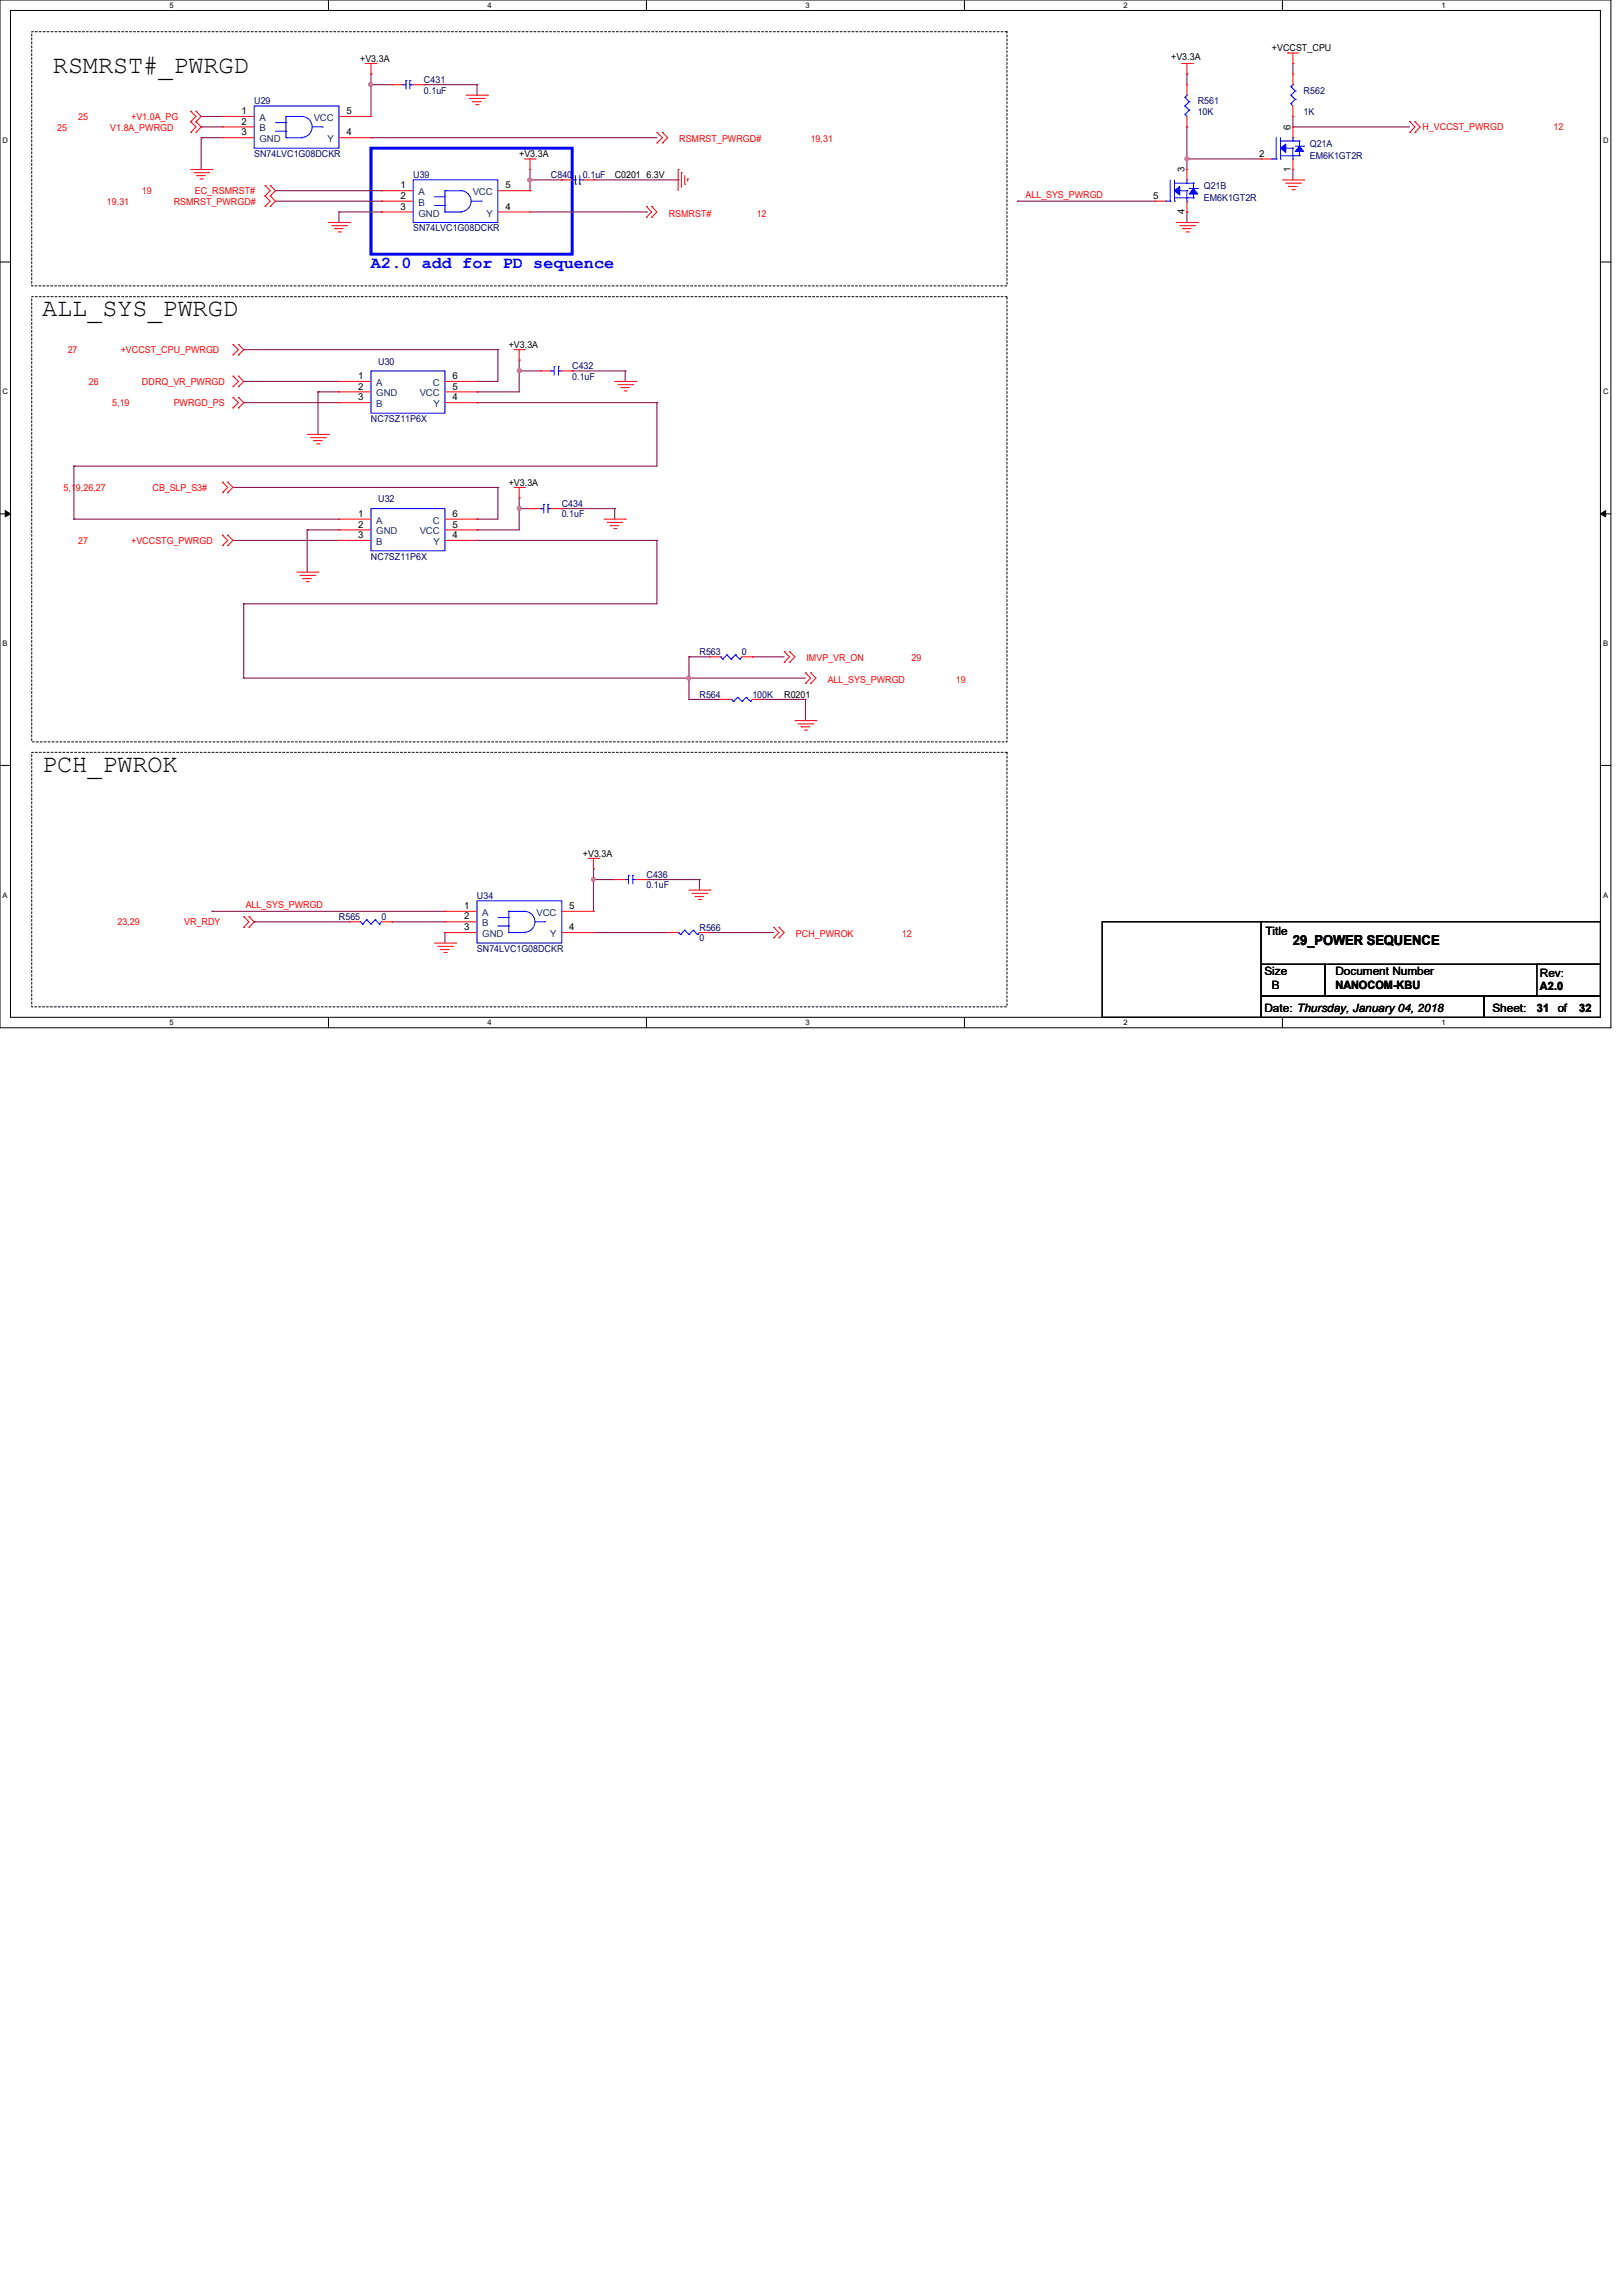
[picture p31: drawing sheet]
<svg xmlns="http://www.w3.org/2000/svg" width="210mm" height="297mm" viewBox="0 0 210 297" stroke-linecap="round" stroke-linejoin="round" font-family="sans-serif">
<defs><g id="words">
<g font-size="3.3">
<text x="6.9" y="9.4">RSMRST#_PWRGD</text>
<text x="5.5" y="40.9">ALL_SYS_PWRGD</text>
<text x="5.5" y="99.9">PCH_PWROK</text>
</g>
<text font-size="2.2" fill="#00f" x="48" y="34.7">A2.0 add for PD sequence</text>
<text font-size="1.8" x="167.3" y="122.3">29_POWER SEQUENCE</text>
<g font-size="1.5">
<text x="163.7" y="120.9">Title</text>
<text x="163.6" y="130.9">Date: Thursday, January 04, 2018</text>
<text x="163.6" y="126.2">Size</text>
<text x="164.6" y="127.9">B</text>
<text x="172.8" y="126.2">Document Number</text>
<text x="172.8" y="127.9">NANOCOM-KBU</text>
<text x="193.1" y="130.9">Sheet:</text>
<text x="198.9" y="130.9">31</text>
<text x="199.3" y="126.4">Rev:</text>
<text x="199.3" y="128.1">A2.0</text>
<text x="201.6" y="130.9">of</text>
<text x="204.3" y="130.9">32</text>
</g>
<g font-size="1.2">
<text x="46.6" y="8">+V3.3A</text>
<text x="151.5" y="7.7">+V3.3A</text>
<text x="164.6" y="6.6">+VCCST_CPU</text>
<text x="31.2" y="14.8">1</text>
<text x="31.2" y="16.1">2</text>
<text x="31.2" y="17.5">3</text>
<text x="44.8" y="14.8">5</text>
<text x="44.8" y="17.5">4</text>
<text x="167" y="16.8" transform="rotate(-90 167 16.8)">6</text>
<text x="67.2" y="20.3">+V3.3A</text>
<text x="79.5" y="23.1">C0201 6.3V</text>
<text x="153.3" y="22.3" transform="rotate(-90 153.3 22.3)">3</text>
<text x="162.9" y="20.3">2</text>
<text x="167" y="22.2" transform="rotate(-90 167 22.2)">1</text>
<text x="51.8" y="24.4">1</text>
<text x="51.8" y="25.7">2</text>
<text x="51.8" y="27.1">3</text>
<text x="65.4" y="24.4">5</text>
<text x="65.4" y="27.1">4</text>
<text x="149.2" y="25.7">5</text>
<text x="153.3" y="27.7" transform="rotate(-90 153.3 27.7)">4</text>
<text x="65.8" y="45">+V3.3A</text>
<text x="46.4" y="49.1">1</text>
<text x="46.4" y="50.4">2</text>
<text x="46.4" y="51.8">3</text>
<text x="58.5" y="51.8">4</text>
<text x="58.5" y="50.4">5</text>
<text x="58.5" y="49.1">6</text>
<text x="65.8" y="62.9">+V3.3A</text>
<text x="46.4" y="66.9">1</text>
<text x="46.4" y="68.3">2</text>
<text x="46.4" y="69.6">3</text>
<text x="58.5" y="69.6">4</text>
<text x="58.5" y="68.3">5</text>
<text x="58.5" y="66.9">6</text>
<text x="101.5" y="90.3">R0201</text>
<text x="75.4" y="110.9">+V3.3A</text>
<text x="60.1" y="117.6">1</text>
<text x="60.1" y="119">2</text>
<text x="73.7" y="117.6">5</text>
<text x="60.1" y="120.4">3</text>
<text x="73.7" y="120.4">4</text>
</g>
<g font-size="1.2" fill="#000080">
<text x="54.9" y="10.7">C431</text>
<text x="32.9" y="13.5">U29</text>
<text x="54.9" y="12.1">0.1uF</text>
<text x="155" y="13.5">R561</text>
<text x="155" y="14.9">10K</text>
<text x="168.7" y="12.1">R562</text>
<text x="168.7" y="14.9">1K</text>
<text x="32.9" y="20.3">SN74LVC1G08DCKR</text>
<text x="53.5" y="23.1">U39</text>
<text x="71.3" y="23.1">C840</text>
<text x="75.4" y="23.1">0.1uF</text>
<text x="169.5" y="19">Q21A</text>
<text x="169.5" y="20.6">EM6K1GT2R</text>
<text x="53.5" y="29.9">SN74LVC1G08DCKR</text>
<text x="155.8" y="24.4">Q21B</text>
<text x="155.8" y="26.1">EM6K1GT2R</text>
<text x="48.9" y="47.2">U30</text>
<text x="74" y="47.8">C432</text>
<text x="74" y="49.1">0.1uF</text>
<text x="48" y="54.6">NC7SZ11P6X</text>
<text x="48.9" y="65">U32</text>
<text x="72.7" y="65.6">C434</text>
<text x="72.7" y="67">0.1uF</text>
<text x="48" y="72.4">NC7SZ11P6X</text>
<text x="90.5" y="84.8">R563</text>
<text x="96" y="84.8">0</text>
<text x="90.5" y="90.3">R564</text>
<text x="97.4" y="90.3">100K</text>
<text x="83.6" y="113.6">C436</text>
<text x="43.9" y="119.1">R565</text>
<text x="49.4" y="119.1">0</text>
<text x="61.7" y="116.3">U34</text>
<text x="83.6" y="115">0.1uF</text>
<text x="61.7" y="123.2">SN74LVC1G08DCKR</text>
<text x="90.5" y="120.4">R566</text>
<text x="90.5" y="121.8">0</text>
</g>
<g font-size="1.2" fill="#f00">
<text x="7.4" y="16.9">25</text>
<text x="10.1" y="15.5">25</text>
<text x="14.3" y="16.9">V1.8A_PWRGD</text>
<text x="17" y="15.5">+V1.0A_PG</text>
<text x="184.1" y="16.8">H_VCCST_PWRGD</text>
<text x="201" y="16.8">12</text>
<text x="87.9" y="18.4">RSMRST_PWRGD#</text>
<text x="104.9" y="18.4">19,31</text>
<text x="13.8" y="26.5">19,31</text>
<text x="18.4" y="25.1">19</text>
<text x="22.5" y="26.5">RSMRST_PWRGD#</text>
<text x="25.2" y="25.1">EC_RSMRST#</text>
<text x="86.5" y="28">RSMRST#</text>
<text x="97.9" y="28">12</text>
<text x="132.7" y="25.6">ALL_SYS_PWRGD</text>
<text x="8.8" y="45.7">27</text>
<text x="15.6" y="45.7">+VCCST_CPU_PWRGD</text>
<text x="11.5" y="49.8">26</text>
<text x="14.5" y="52.6">5,19</text>
<text x="18.4" y="49.8">DDRQ_VR_PWRGD</text>
<text x="22.5" y="52.6">PWRGD_PS</text>
<text x="8.2" y="63.5">5,19,26,27</text>
<text x="19.7" y="63.5">CB_SLP_S3#</text>
<text x="10.1" y="70.4">27</text>
<text x="17" y="70.4">+VCCSTG_PWRGD</text>
<text x="104.3" y="85.6">IMVP_VR_ON</text>
<text x="107.1" y="88.3">ALL_SYS_PWRGD</text>
<text x="117.9" y="85.6">29</text>
<text x="123.7" y="88.3">19</text>
<text x="15.2" y="119.8">23,29</text>
<text x="23.8" y="119.8">VR_RDY</text>
<text x="31.8" y="117.5">ALL_SYS_PWRGD</text>
<text x="103" y="121.3">PCH_PWROK</text>
<text x="116.7" y="121.3">12</text>
</g>
<g font-size="1.2" fill="#004080">
<text x="33.6" y="15.7">A</text>
<text x="33.6" y="17">B</text>
<text x="40.6" y="15.7">VCC</text>
<text x="33.6" y="18.4">GND</text>
<text x="42.4" y="18.4">Y</text>
<text x="54.1" y="25.3">A</text>
<text x="54.1" y="26.6">B</text>
<text x="54.1" y="28">GND</text>
<text x="61.2" y="25.3">VCC</text>
<text x="62.9" y="28">Y</text>
<text x="48.7" y="50">A</text>
<text x="48.7" y="51.3">GND</text>
<text x="48.7" y="52.7">B</text>
<text x="54.3" y="51.3">VCC</text>
<text x="56" y="50">C</text>
<text x="56.1" y="52.7">Y</text>
<text x="48.7" y="67.8">A</text>
<text x="48.7" y="69.2">GND</text>
<text x="48.7" y="70.5">B</text>
<text x="54.3" y="69.2">VCC</text>
<text x="56" y="67.8">C</text>
<text x="56.1" y="70.5">Y</text>
<text x="62.4" y="118.5">A</text>
<text x="62.4" y="119.9">B</text>
<text x="69.4" y="118.5">VCC</text>
<text x="62.4" y="121.3">GND</text>
<text x="71.2" y="121.3">Y</text>
</g>
<g font-size="1">
<text x="21.9" y="1">5</text>
<text x="63.1" y="1">4</text>
<text x="104.2" y="1">3</text>
<text x="145.4" y="1">2</text>
<text x="186.5" y="1">1</text>
<text x=".3" y="18.5">D</text>
<text x="207.4" y="18.5">D</text>
<text x=".3" y="51.1">C</text>
<text x="207.4" y="51.1">C</text>
<text x=".3" y="83.7">B</text>
<text x="207.4" y="83.7">B</text>
<text x=".3" y="116.2">A</text>
<text x="207.4" y="116.2">A</text>
<text x="21.9" y="132.7">5</text>
<text x="63.1" y="132.7">4</text>
<text x="104.2" y="132.7">3</text>
<text x="145.4" y="132.7">2</text>
<text x="186.5" y="132.7">1</text>
</g>
</g></defs>
<path d="M0 0h208.4v133h-208.4zM1.4 1.4h205.7v130.3h-205.7z" fill="none" stroke="#000" stroke-width=".13"/>
<g fill="#fff">
<path d="M21.9 .1h.6v1.1h-.6z"/>
<path d="M21.9 131.8h.6v1.1h-.6z"/>
</g>
<path d="M42.5 0v1.4M42.5 131.7v1.3" fill="none" stroke="#000" stroke-width=".13"/>
<g fill="#fff">
<path d="M63.1 .1h.5v1.1h-.5z"/>
<path d="M63.1 131.8h.5v1.1h-.5z"/>
</g>
<path d="M83.7 0v1.4M83.7 131.7v1.3" fill="none" stroke="#000" stroke-width=".13"/>
<g fill="#fff">
<path d="M104.2 .1h.6v1.1h-.6z"/>
<path d="M104.2 131.8h.6v1.1h-.6z"/>
</g>
<path d="M124.8 0v1.4M124.8 131.7v1.3" fill="none" stroke="#000" stroke-width=".13"/>
<g fill="#fff">
<path d="M145.4 .1h.5v1.1h-.5z"/>
<path d="M145.4 131.8h.5v1.1h-.5z"/>
</g>
<path d="M165.9 0v1.4M165.9 131.7v1.3" fill="none" stroke="#000" stroke-width=".13"/>
<g fill="#fff">
<path d="M186.5 .1h.6v1.1h-.6z"/>
<path d="M186.5 131.8h.6v1.1h-.6z"/>
<path d="M.3 17.6h.8v1.1h-.8z"/>
<path d="M207.4 17.6h.8v1.1h-.8z"/>
<path d="M.3 50.2h.8v1.1h-.8z"/>
<path d="M207.4 50.2h.8v1.1h-.8z"/>
</g>
<path d="M0 33.9h1.4M207.1 33.9h1.3" fill="none" stroke="#000" stroke-width=".13"/>
<g fill="#fff">
<path d="M.3 82.8h.7v1.1h-.7z"/>
<path d="M207.4 82.8h.7v1.1h-.7z"/>
</g>
<path d="M0 66.5h1.4M207.1 66.5h1.3" fill="none" stroke="#000" stroke-width=".13"/>
<path d="M.7 66.1l.7 .4-.7 .4zM207.1 66.5l.7-.4v.8z" fill="#000" stroke="#000" stroke-width=".13"/>
<g fill="#fff">
<path d="M.3 115.3h.7v1.1h-.7z"/>
<path d="M207.4 115.3h.7v1.1h-.7z"/>
</g>
<path d="M0 99.1h1.4M207.1 99.1h1.3M142.6 119.3h20.6v12.4h-20.6zM163.2 119.3h43.9v5.5h-43.9zM163.2 124.8h8.2v4.1h-8.2zM163.2 128.9h28.8v2.8h-28.8zM171.4 124.8h35.7v4.1h-35.7zM192 128.9h15.1v2.8h-15.1zM198.9 124.8h8.2v4.1h-8.2z" fill="none" stroke="#000" stroke-width=".13"/>
<path d="M4.1 4.1h126.2v32.9h-126.2zM4.1 38.4h126.2v57.6h-126.2zM4.1 97.4h126.2v32.9h-126.2z" fill="none" stroke="#000" stroke-width=".13" stroke-dasharray=".3"/>
<path d="M48 19.2h26v13.7h-26z" fill="none" stroke="#00f" stroke-width=".38"/>
<g fill="none" stroke="#800040" stroke-width=".13">
<path d="M26 16.4h.1M26 15.1h.1M26 17.8h.1M26 16.4h2.8M26 17.8h2.8M26 15.1h2.8M26 17.8v4.1M48 17.8h.1M48 11h.1M48 9.6h.1M48 17.8h37M48 11h2.7"/>
<path d="M48 9.6v5.5M54.9 11h.1M54.9 11h6.8M61.7 11h.1M61.7 11v1.3M153.6 16.4h.1M153.6 9.6h.1M153.6 9.6v1.4M153.6 16.4v5.5M167.3 16.4h.1M167.3 15.1h.1M167.3 8.2h.1"/>
<path d="M167.3 8.2v1.4M167.3 15.1v1.3M167.3 16.4h15.1M35.6 26h13.8M35.6 24.7h13.8M43.9 27.4h.1M43.9 27.4h5.5M43.9 27.4v1.4M49.4 24.7h.1M49.4 26h.1M49.4 27.4h.1M68.6 23.3h.1"/>
<path d="M68.6 24.7h.1M68.6 27.4h15.1M68.6 21.9v2.8M68.6 23.3h4.1M72.7 23.3h.1M76.8 23.3h11M83.7 27.4h.1M87.8 23.3h.1M131.7 26h.1M131.7 26h17.8M153.6 20.6h.1M153.6 27.4h.1"/>
<path d="M153.6 27.4v1.4M153.6 20.6h9.6M167.3 21.9h.1M167.3 21.9v1.4M31.5 49.4h.1M31.5 52.1h.1M31.5 45.3h.1M31.5 52.1h12.4M31.5 49.4h12.4M31.5 45.3h32.9M41.1 50.7h.1M41.1 50.7v5.5"/>
<path d="M41.1 50.7h2.8M61.7 52.1h.1M61.7 50.7h.1M61.7 49.4h.1M61.7 52.1h23.3M64.4 45.3h.1M64.4 45.3v4.1h-2.7M67.2 46.6h.1M67.2 48h.1M67.2 46.6v4.1h-5.5M67.2 48h2.7M74 48h.1"/>
<path d="M74 48h6.9M80.9 48h.1M80.9 48v1.4M85 52.1h.1M85 52.1v8.2h-75.4M9.6 67.2h.1M9.6 60.3h.1M9.6 67.2h34.3M9.6 60.3v6.9M30.1 69.9h.1M30.1 63.1h.1M30.1 69.9h13.8"/>
<path d="M30.1 63.1h34.3M31.5 78.1h.1M31.5 78.1v9.7M39.8 68.6h.1M39.8 68.6v5.4M39.8 68.6h4.1M61.7 69.9h.1M61.7 67.2h.1M61.7 68.6h.1M61.7 69.9h23.3M64.4 63.1h.1M64.4 63.1v4.1h-2.7"/>
<path d="M67.2 64.4h.1M67.2 65.8h.1M67.2 65.8h1.4M67.2 64.4v4.2h-5.5M72.7 65.8h.1M72.7 65.8h6.8M79.5 65.8h.1M79.5 65.8v1.4M85 69.9h.1M85 69.9v8.2h-53.5M31.5 87.8h.1M31.5 87.8h72.7"/>
<path d="M89.2 87.8h.1M89.2 90.5h.1M89.2 85h.1M89.2 90.5h4.1M89.2 85v5.5M89.2 85h2.7M97.4 85h.1M97.4 85h4.1M98.7 90.5h.1M98.7 90.5h5.5M104.2 90.5h.1M104.2 90.5v2.8"/>
<path d="M27.4 117.9h.1M27.4 117.9h30.2M32.9 119.3h.1M32.9 119.3h12.4M50.7 119.3h.1M50.7 119.3h6.9M76.8 113.8h.1M76.8 112.4h.1M76.8 113.8h2.7M76.8 112.4v5.5M83.7 113.8h.1M83.7 113.8h6.8"/>
<path d="M90.5 113.8h.1M90.5 113.8v1.4M57.6 120.7h.1M57.6 120.7v1.3M76.8 120.7h.1M76.8 120.7h9.6M91.9 120.7h.1M91.9 120.7h8.2"/>
</g>
<g fill="#f0f" stroke="#f0f" stroke-width=".13">
<circle cx="153.6" cy="20.5" r=".25"/>
<circle cx="67.2" cy="65.8" r=".25"/>
<circle cx="89.1" cy="87.8" r=".25"/>
<circle cx="67.2" cy="48" r=".25"/>
<circle cx="76.8" cy="113.8" r=".24"/>
<circle cx="48" cy="10.9" r=".25"/>
<circle cx="68.5" cy="23.3" r=".25"/>
</g>
<g fill="none" stroke="#f00" stroke-width=".13">
<path d="M24.7 15.7h.1M24.7 14.4h.1M24.7 17.1h.1M24.7 14.4l.7 .7-.7 .6M24.7 15.7l.7 .7-.7 .7M25.4 14.4h.1M25.4 15.7h.1M25.4 17.1h.1M25.4 14.4l.6 .7-.6 .6M25.4 15.7l.6 .7-.6 .7M28.8 15.1h.1M28.8 16.4h.1"/>
<path d="M28.8 17.8h.1M28.8 15.1h4.1M28.8 16.4h4.1M28.8 17.8h4.1M43.9 15.1h4.1M43.9 17.8h4.1M47.3 8.2h1.4M48 9.6h.1M48 15.1h.1M48 17.8h.1M48 8.2v1.4M48.7 8.2h.1"/>
<path d="M50.7 11h.1M50.7 11h1.4M53.5 11h1.4M54.9 11h.1M60.3 12.3h2.8M60.7 12.7h2M61.2 13.2h.1M61.2 13.2h1.1M61.6 13.5h.2M61.8 13.5h.1M62.7 12.7h.1M63.1 12.3h.1"/>
<path d="M85 17.1h.1M85 18.5h.1M85 17.1l.7 .7-.7 .7M85.7 17.1h.1M85.7 18.5h.1M85.7 17.1l.7 .7-.7 .7M152.9 8.2h1.4M153.6 9.6h.1M153.6 16.4h.1M153.6 11h.1M153.6 8.2v1.4M153.6 11v1.3"/>
<path d="M153.6 15.1v1.3M154.3 8.2h.1M166.6 6.9h.1M166.6 6.9h1.4M167.3 8.2h.1M167.3 16.4h.1M167.3 15.1h.1M167.3 9.6h.1M167.3 6.9v1.3M167.3 9.6v1.4M167.3 13.7v1.4M167.3 16.4v1.4"/>
<path d="M182.4 17.1h.1M182.4 15.7h.1M182.4 15.7l.7 .7-.7 .7M183.1 17.1h.1M183.1 15.7h.1M183.1 15.7l.7 .7-.7 .7M24.7 21.9h2.7M25.1 22.4h1.9M25.5 22.7h.1M25.5 22.7h1.1M25.9 23.2h.3M26.2 23.2h.1"/>
<path d="M27 22.4h.1M27.4 21.9h.1M34.3 25.4h.1M34.3 24h.1M34.3 26.7h.1M34.3 24l.7 .7-.7 .7M34.3 25.4l.7 .6-.7 .7M35 24h.1M35 25.4h.1M35 26.7h.1M35 24l.6 .7-.6 .7M35 25.4l.6 .6-.6 .7"/>
<path d="M42.5 28.8h2.8M42.9 29.2h1.9M43.3 29.6h.1M43.3 29.6h1.1M43.7 30h.3M44 30h.1M44.8 29.2h.1M45.3 28.8h.1M49.4 24.7h.1M49.4 26h.1M49.4 27.4h.1M49.4 26h4.1"/>
<path d="M49.4 24.7h4.1M49.4 27.4h4.1M64.4 24.7h4.2M64.4 27.4h4.2M67.9 20.6h1.4M68.6 21.9h.1M68.6 24.7h.1M68.6 27.4h.1M68.6 20.6v1.3M69.3 20.6h.1M72.7 23.3h.1M72.7 23.3h1.3"/>
<path d="M75.4 23.3h1.4M76.8 23.3h.1M83.7 26.7h.1M83.7 28.1h.1M83.7 26.7l.6 .7-.6 .7M84.3 26.7h.1M84.3 28.1h.1M84.3 26.7l.7 .7-.7 .7M87.8 21.9h.1M87.8 21.9v2.8M88.2 22.4h.1M88.2 22.4v1.9"/>
<path d="M88.6 23.8h.1M88.6 22.7v1.1M89 23.2h.1M89 23.2v.3M149.5 26h.1M149.5 26h1.4M152.2 28.8h2.8M152.7 29.2h1.9M153 29.6h.1M153 29.6h1.1M153.5 30h.3M153.6 21.9h.1"/>
<path d="M153.6 27.4h.1M153.6 21.9v1.4M153.6 26v1.4M153.8 30h.1M154.6 29.2h.1M155 28.8h.1M163.2 20.6h.1M163.2 20.6h1.4M165.9 23.3h2.8M166.4 23.7h1.9M166.8 24.1h.1M166.8 24.1h1.1"/>
<path d="M167.2 24.6h.3M167.3 21.9h.1M167.3 20.6v1.3M167.5 24.6h.1M168.3 23.7h.1M168.7 23.3h.1M30.1 50h.1M30.1 48.7h.1M30.1 52.8h.1M30.1 51.4h.1M30.1 45.9h.1M30.1 44.6h.1"/>
<path d="M30.1 48.7l.8 .7-.8 .6M30.1 51.4l.8 .7-.8 .7M30.1 44.6l.8 .7-.8 .6M30.9 48.7h.1M30.9 50h.1M30.9 51.4h.1M30.9 52.8h.1M30.9 44.6h.1M30.9 45.9h.1M30.9 48.7l.6 .7-.6 .6M30.9 51.4l.6 .7-.6 .7M30.9 44.6l.6 .7-.6 .6"/>
<path d="M39.8 56.2h2.7M40.2 56.6h1.9M40.6 57h.1M40.6 57h1.1M41 57.4h.3M41.3 57.4h.1M42.1 56.6h.1M42.5 56.2h.1M43.9 49.4h.1M43.9 50.7h.1M43.9 52.1h.1M43.9 49.4h4.1"/>
<path d="M43.9 50.7h4.1M43.9 52.1h4.1M57.6 49.4h4.1M57.6 50.7h4.1M57.6 52.1h4.1M61.7 52.1h.1M61.7 50.7h.1M61.7 49.4h.1M66.5 45.3h1.4M67.2 46.6h.1M67.2 45.3v1.3M67.9 45.3h.1"/>
<path d="M69.9 48h.1M69.9 48h1.4M72.7 48h1.3M74 48h.1M79.5 49.4h2.8M80 49.8h1.9M80.3 50.2h.1M80.3 50.2h1.1M80.8 50.6h.2M81 50.6h.1M81.9 49.8h.1M82.3 49.4h.1"/>
<path d="M28.8 70.6h.1M28.8 69.3h.1M28.8 63.8h.1M28.8 62.4h.1M28.8 69.3l.7 .6-.7 .7M28.8 62.4l.7 .7-.7 .7M29.5 69.3h.1M29.5 70.6h.1M29.5 62.4h.1M29.5 63.8h.1M29.5 69.3l.6 .6-.6 .7M29.5 62.4l.6 .7-.6 .7"/>
<path d="M38.4 74h2.7M38.8 74.5h1.9M39.2 74.9h.1M39.2 74.9h1.1M39.6 75.3h.3M39.9 75.3h.1M40.7 74.5h.1M41.1 74h.1M43.9 67.2h.1M43.9 68.6h.1M43.9 69.9h.1M43.9 67.2h4.1"/>
<path d="M43.9 68.6h4.1M43.9 69.9h4.1M57.6 67.2h4.1M57.6 68.6h4.1M57.6 69.9h4.1M61.7 69.9h.1M61.7 68.6h.1M61.7 67.2h.1M66.5 63.1h1.4M67.2 64.4h.1M67.2 63.1v1.3M67.9 63.1h.1"/>
<path d="M68.6 65.8h.1M68.6 65.8h1.3M71.3 65.8h1.4M72.7 65.8h.1M78.1 67.2h2.8M78.6 67.6h1.9M79 68h.1M79 68h1.1M79.4 68.4h.3M79.7 68.4h.1M80.5 67.6h.1M80.9 67.2h.1"/>
<path d="M91.9 85h.1M91.9 85h1.4M93.3 90.5h.1M93.3 90.5h1.3M96 85h1.4M97.4 85h.1M97.4 90.5h1.3M98.7 90.5h.1M101.5 84.3h.1M101.5 85.7h.1M101.5 84.3l.7 .7-.7 .7M102.2 84.3h.1"/>
<path d="M102.2 85.7h.1M102.2 84.3l.7 .7-.7 .7M102.9 93.3h2.7M103.3 93.7h1.9M103.7 94.1h.1M103.7 94.1h1.1M104.1 94.5h.3M104.2 87.1h.1M104.2 88.4h.1M104.2 87.1l.7 .7-.7 .6M104.4 94.5h.1M104.9 87.1h.1"/>
<path d="M104.9 88.4h.1M104.9 87.1l.7 .7-.7 .6M105.2 93.7h.1M105.6 93.3h.1M31.5 118.6h.1M31.5 118.6l.7 .7-.7 .7M32.2 118.6h.1M32.2 118.6l.7 .7-.7 .7M45.3 119.3h.1M45.3 119.3h1.3M49.4 119.3h1.3M50.7 119.3h.1"/>
<path d="M57.6 117.9h.1M57.6 119.3h.1M57.6 119.3h4.1M57.6 117.9h4.1M72.7 117.9h4.1M76.1 111.1h1.4M76.8 112.4h.1M76.8 117.9h.1M76.8 111.1v1.3M77.5 111.1h.1M79.5 113.8h.1M79.5 113.8h1.4"/>
<path d="M82.3 113.8h1.4M83.7 113.8h.1M89.2 115.2h2.7M89.5 115.6h2M90 116h.1M90 116h1.1M90.4 116.4h.2M90.6 116.4h.1M91.5 115.6h.1M91.9 115.2h.1M31.5 120h.1M32.2 120h.1"/>
<path d="M56.2 122h2.8M56.6 122.5h1.9M57 122.9h.1M57 122.9h1.1M57.4 123.3h.3M57.6 120.7h.1M57.6 120.7h4.1M57.7 123.3h.1M58.5 122.5h.1M59 122h.1M72.7 120.7h4.1M76.8 120.7h.1"/>
<path d="M86.4 120.7h.1M86.4 120.7h1.4M90.5 120.7h1.4M91.9 120.7h.1M100.1 120h.1M100.1 121.4h.1M100.1 120l.7 .7-.7 .7M100.8 120h.1M100.8 121.4h.1M100.8 120l.7 .7-.7 .7"/>
</g>
<g fill="none" stroke="#00f" stroke-width=".13">
<path d="M32.9 13.7h11v5.5h-11zM35.6 15.9h1.4M35.6 17h1.4M37 17.8h.1M37 15.1h.1M37 15.9h.1M37 17h.1M37 15.1h2.1a1.36 1.36 0 0 1 1.3 1.3 1.36 1.36 0 0 1-1.3 1.4M37 15.1v2.7M37 17.8h2.1M39.1 17.8h.1M40.4 16.4h1.3"/>
<path d="M41.7 16.4h.1M52.1 11h.1M52.1 11h.4M52.5 10.4h.1M52.5 10.4v1.1M53 10.4h.1M53 11h.1M53 11h.5M53 10.4v1.1M153.3 12.6h.1M153.3 14.8h.1M153.3 13.7h.1"/>
<path d="M153.3 12.6l.6 .6M153.3 14.8l.3 .3M153.3 13.7l.6 .6M153.6 12.3h.1M153.6 12.3l-.3 .3M153.9 14.3h.1M153.9 13.2h.1M153.9 14.3l-.6 .5M153.9 13.2l-.6 .5M165.1 17.8v2.8M165.7 17.8v2.8M165.7 18.2h2.4"/>
<path d="M166.4 19.2h.9M167 11.2h.1M167 13.4h.1M167 12.3h.1M167 11.2l.6 .6M167 13.4l.3 .3M167 12.3l.6 .6M167.3 18.2h.1M167.3 19.2h.1M167.3 17.8h.1M167.3 11h.1M167.3 17.8v.4"/>
<path d="M167.3 19.2v1.4M167.3 11l-.3 .2M167.6 12.9h.1M167.6 11.8h.1M167.6 18.9h1.1M167.6 12.9l-.6 .5M167.6 11.8l-.6 .5M168.1 19.6h.1M168.1 18.2h.1M168.1 18.9h.1M168.1 18.2v.7M168.1 19.6v.6"/>
<path d="M168.7 18.9h.1M53.5 23.3h10.9v5.5h-10.9zM56.2 25.5h1.4M56.2 26.6h1.4M57.6 27.4h.1M57.6 24.7h.1M57.6 25.5h.1M57.6 26.6h.1M57.6 24.7h2a1.36 1.36 0 0 1 1.4 1.3 1.36 1.36 0 0 1-1.4 1.4M57.6 24.7v2.7M57.6 27.4h2M59.6 27.4h.1"/>
<path d="M61 26h1.3M62.3 26h.1M74 23.3h.5M74.5 23.8h.1M74.5 23.3h.1M74.5 22.7v1.1M75 23.8h.1M75 22.7v1.1M75 23.3h.4M75.4 23.3h.1M150.9 26h.1M150.9 26h.5"/>
<path d="M151.4 26h.1M151.4 23.3v2.7M152 26h.1M152 23.3v2.7M152 23.7h2.4M152 25.6h2.4M152.7 24.7h.9M153.6 23.7h.1M153.6 25.6h.1M153.6 24.7h.1M153.6 26h.1M153.6 23.3h.1"/>
<path d="M153.6 23.3v.4M153.6 24.7v1.3M153.9 24.4h1.1M154.4 25.6h.1M154.4 25.1h.1M154.4 23.7h.1M154.4 24.4h.1M154.4 23.7v.7M154.4 25.1v.5M155 24.4h.1M164.6 20.6h.1M164.6 20.6h.5"/>
<path d="M165.1 20.6h.1M165.7 20.6h.1M165.7 20.2h2.4M167.3 20.2h.1M167.3 20.6h.1M168.1 20.2h.1M48 48h9.6v5.5h-9.6zM71.3 48h.1M71.3 48h.4M71.7 47.5h.1M71.7 47.5v1.1M72.3 47.5h.1"/>
<path d="M72.3 48h.1M72.3 48h.4M72.3 47.5v1.1M48 65.8h9.6v5.5h-9.6zM69.9 65.8h.1M69.9 65.8h.5M70.4 65.3h.1M70.4 65.3v1.1M70.9 65.3h.1M70.9 65.8h.1M70.9 65.8h.4M70.9 65.3v1.1"/>
<path d="M93.3 85h.1M93.3 85l.2 .3M93.5 85.3h.1M94.1 84.8h.1M94.1 84.8l-.6 .5M94.1 84.8l.5 .5M94.6 90.5h.1M94.6 85.3h.1M94.6 90.5l.3 .3M94.9 90.8h.1M95.2 84.8h.1M95.2 84.8l.5 .5"/>
<path d="M95.2 84.8l-.6 .5M95.5 90.3h.1M95.5 90.3l-.6 .5M95.5 90.3l.5 .5M95.7 85.3h.1M96 90.8h.1M96 85l-.3 .3M96.6 90.3h.1M96.6 90.3l.5 .5M96.6 90.3l-.6 .5M97.1 90.8h.1M97.4 90.5l-.3 .3"/>
<path d="M46.6 119.3h.1M46.6 119.3l.3 .3M46.9 119.6h.1M47.5 119h.1M47.5 119l-.6 .6M47.5 119l.5 .6M48 119.6h.1M48.6 119h.1M48.6 119l.5 .6M48.6 119l-.6 .6M49.1 119.6h.1M49.4 119.3l-.3 .3"/>
<path d="M61.7 116.6h11v5.4h-11zM64.4 118.7h1.4M64.4 119.8h1.4M65.8 117.9h.1M65.8 118.7h.1M65.8 119.8h.1M65.8 117.9h2.1a1.35 1.35 0 0 1 1.3 1.4 1.35 1.35 0 0 1-1.3 1.3M65.8 117.9v2.8M69.3 119.3h1.2M70.5 119.3h.1M80.9 113.8h.1M80.9 113.8h.4"/>
<path d="M81.3 113.3h.1M81.3 113.3v1.1M81.9 113.3h.1M81.9 113.8h.1M81.9 113.8h.4M81.9 113.3v1.1M65.8 120.7h.1M65.8 120.7h2.1M67.9 120.7h.1M87.8 120.7h.1M87.8 120.7l.3 .2M88.1 120.9h.1"/>
<path d="M88.6 120.4h.1M88.6 120.4l-.5 .5M88.6 120.4l.6 .5M89.2 120.9h.1M89.7 120.4h.1M89.7 120.4l.6 .5M89.7 120.4l-.5 .5M90.3 120.9h.1M90.5 120.7l-.2 .2"/>
</g>
<g fill="#00f" stroke="#00f" stroke-width=".13">
<path d="M152 24.7l.7-.6v1.1z" fill-rule="evenodd"/>
<path d="M154.4 24.4l.6 .7h-1.1z" fill-rule="evenodd"/>
<path d="M165.7 19.2l.7-.6v1.1z" fill-rule="evenodd"/>
<path d="M168.1 18.9l.6 .7h-1.1z" fill-rule="evenodd"/>
</g>
<use href="#words"/>
</svg>
